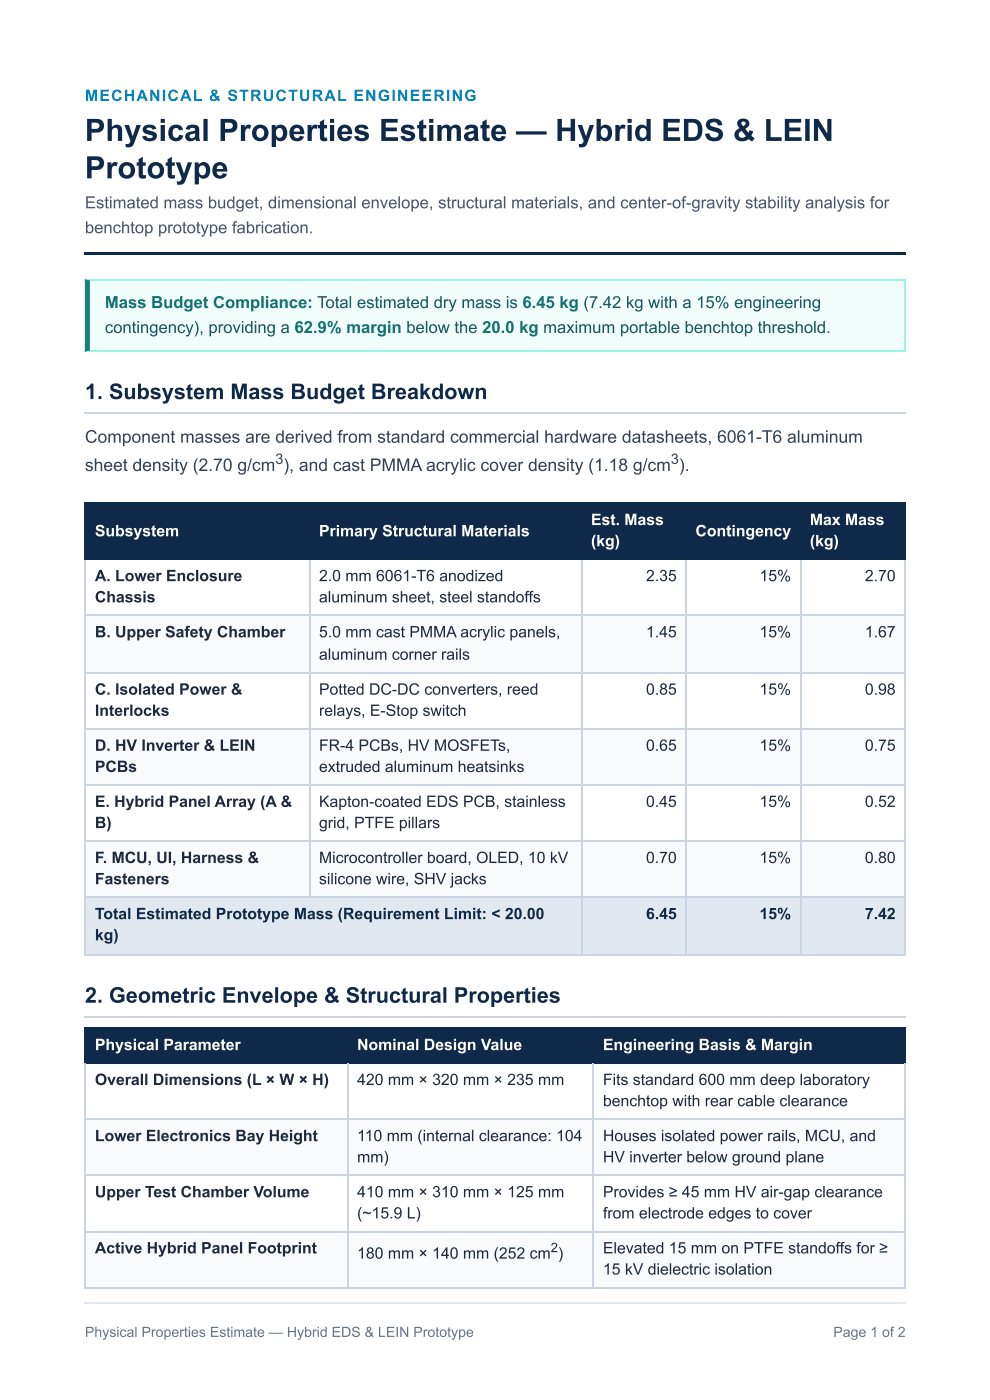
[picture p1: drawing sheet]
<svg xmlns="http://www.w3.org/2000/svg" width="210mm" height="297mm" viewBox="0 0 210 297" stroke-linecap="round" stroke-linejoin="round" font-family="sans-serif">
<defs><g id="words">
<g font-size="6.5" fill="#0f294a">
<text x="18" y="29.9">Physical Properties Estimate — Hybrid EDS &amp; LEIN</text>
<text x="18" y="37.8">Prototype</text>
</g>
<g font-size="4.6" fill="#0f294a">
<text x="18" y="84.7">1. Subsystem Mass Budget Breakdown</text>
<text x="18" y="212.7">2. Geometric Envelope &amp; Structural Properties</text>
</g>
<g font-size="3.7" fill="#334155">
<text x="18" y="93.9">Component masses are derived from standard commercial hardware datasheets, 6061-T6 aluminum</text>
<text x="18" y="99.9">sheet density (2.70 g/cm ), and cast PMMA acrylic cover density (1.18 g/cm ).</text>
</g>
<g font-size="3.5" fill="#475569">
<text x="18" y="44.2">Estimated mass budget, dimensional envelope, structural materials, and center-of-gravity stability analysis for</text>
<text x="18" y="49.5">benchtop prototype fabrication.</text>
</g>
<text font-size="3.5" fill="#0f766e" x="22.2" y="65.4">Mass Budget Compliance: Total estimated dry mass is 6.45 kg (7.42 kg with a 15% engineering</text>
<text font-size="3.5" fill="#115e59" x="22.2" y="70.6">contingency), providing a 62.9% margin below the 20.0 kg maximum portable benchtop threshold.</text>
<text font-size="3.3" fill="#0284c7" x="18" y="21.4">MECHANICAL &amp; STRUCTURAL ENGINEERING</text>
<g font-size="3.3" fill="#fff">
<text x="20.1" y="113.8">Subsystem</text>
<text x="67.6" y="113.8">Primary Structural Materials</text>
<text x="125.3" y="111.4">Est. Mass</text>
<text x="147.4" y="113.8">Contingency</text>
<text x="171.7" y="111.4">Max Mass</text>
<text x="125.3" y="115.9">(kg)</text>
<text x="171.7" y="115.9">(kg)</text>
<text x="20.1" y="222.8">Physical Parameter</text>
<text x="75.7" y="222.8">Nominal Design Value</text>
<text x="127.8" y="222.8">Engineering Basis &amp; Margin</text>
</g>
<g font-size="3.3" fill="#1e293b">
<text x="20.1" y="123.3">A. Lower Enclosure</text>
<text x="67.6" y="123.3">2.0 mm 6061-T6 anodized</text>
<text x="137" y="123.3">2.35</text>
<text x="161" y="123.3">15%</text>
<text x="183.4" y="123.3">2.70</text>
<text x="20.1" y="127.8">Chassis</text>
<text x="67.6" y="127.8">aluminum sheet, steel standoffs</text>
<text x="20.1" y="135.2">B. Upper Safety Chamber</text>
<text x="67.6" y="135.2">5.0 mm cast PMMA acrylic panels,</text>
<text x="137" y="135.2">1.45</text>
<text x="161" y="135.2">15%</text>
<text x="183.4" y="135.2">1.67</text>
<text x="67.6" y="140">aluminum corner rails</text>
<text x="20.1" y="147.4">C. Isolated Power &amp;</text>
<text x="67.6" y="147.4">Potted DC-DC converters, reed</text>
<text x="137" y="147.4">0.85</text>
<text x="161" y="147.4">15%</text>
<text x="183.4" y="147.4">0.98</text>
<text x="20.1" y="151.9">Interlocks</text>
<text x="67.6" y="151.9">relays, E-Stop switch</text>
<text x="20.1" y="159.3">D. HV Inverter &amp; LEIN</text>
<text x="67.6" y="159.3">FR-4 PCBs, HV MOSFETs,</text>
<text x="137" y="159.3">0.65</text>
<text x="161" y="159.3">15%</text>
<text x="183.4" y="159.3">0.75</text>
<text x="20.1" y="163.8">PCBs</text>
<text x="67.6" y="163.8">extruded aluminum heatsinks</text>
<text x="20.1" y="171.2">E. Hybrid Panel Array (A &amp;</text>
<text x="67.6" y="171.2">Kapton-coated EDS PCB, stainless</text>
<text x="137" y="171.2">0.45</text>
<text x="161" y="171.2">15%</text>
<text x="183.4" y="171.2">0.52</text>
<text x="20.1" y="175.7">B)</text>
<text x="67.6" y="175.7">grid, PTFE pillars</text>
<text x="20.1" y="183.1">F. MCU, UI, Harness &amp;</text>
<text x="67.6" y="183.1">Microcontroller board, OLED, 10 kV</text>
<text x="137" y="183.1">0.70</text>
<text x="161" y="183.1">15%</text>
<text x="183.4" y="183.1">0.80</text>
<text x="20.1" y="187.6">Fasteners</text>
<text x="67.6" y="187.6">silicone wire, SHV jacks</text>
<text x="20.1" y="230.2">Overall Dimensions (L × W × H)</text>
<text x="75.7" y="230.2">420 mm × 320 mm × 235 mm</text>
<text x="127.8" y="230.2">Fits standard 600 mm deep laboratory</text>
<text x="127.8" y="234.7">benchtop with rear cable clearance</text>
<text x="20.1" y="242.1">Lower Electronics Bay Height</text>
<text x="75.7" y="242.1">110 mm (internal clearance: 104</text>
<text x="127.8" y="242.1">Houses isolated power rails, MCU, and</text>
<text x="75.7" y="246.6">mm)</text>
<text x="127.8" y="246.6">HV inverter below ground plane</text>
<text x="20.1" y="254">Upper Test Chamber Volume</text>
<text x="75.7" y="254">410 mm × 310 mm × 125 mm</text>
<text x="127.8" y="254">Provides ≥ 45 mm HV air-gap clearance</text>
<text x="75.7" y="258.5">(~15.9 L)</text>
<text x="127.8" y="258.5">from electrode edges to cover</text>
<text x="20.1" y="265.9">Active Hybrid Panel Footprint</text>
<text x="75.7" y="267">180 mm × 140 mm (252 cm )</text>
<text x="127.8" y="265.9">Elevated 15 mm on PTFE standoffs for ≥</text>
<text x="127.8" y="270.4">15 kV dielectric isolation</text>
</g>
<g font-size="3.3" fill="#0f294a">
<text x="20.1" y="195">Total Estimated Prototype Mass (Requirement Limit: &lt; 20.00</text>
<text x="137" y="195">6.45</text>
<text x="161" y="195">15%</text>
<text x="183.4" y="195">7.42</text>
<text x="20.1" y="199.5">kg)</text>
</g>
<g font-size="3.1" fill="#334155">
<text x="58.4" y="98.4">3</text>
<text x="142.2" y="98.4">3</text>
</g>
<g font-size="3" fill="#64748b">
<text x="18" y="283.6">Physical Properties Estimate — Hybrid EDS &amp; LEIN Prototype</text>
<text x="176.7" y="283.6">Page 1 of 2</text>
</g>
<text font-size="2.8" fill="#1e293b" x="116.7" y="265.6">2</text>
</g></defs>
<path d="M18 53.4h174.1v.6h-174.1z" fill="#0f294a"/>
<path d="M18 59.3h174.1v15.3h-174.1z" fill="#f0fdfa"/>
<path d="M18 59.4h174.1M192 59.3v15.3M18 74.5h174.1" fill="none" stroke="#99f6e4" stroke-width=".26"/>
<path d="M18 59.3l1 .2v14.8l-1 .3z" fill="#0d9488"/>
<path d="M18 87.7h174.1" fill="none" stroke="#cbd5e1" stroke-width=".26"/>
<g fill="#0f294a">
<path d="M18.3 106.9h47.3v11.9h-47.3z"/>
<path d="M65.6 106.9h57.7v11.9h-57.7z"/>
<path d="M123.3 106.9h22.2v11.9h-22.2z"/>
<path d="M145.5 106.9h24.1v11.9h-24.1z"/>
<path d="M169.6 106.9h22.2v11.9h-22.2z"/>
</g>
<g fill="#f8fafc">
<path d="M18.3 130.7h47.3v11.9h-47.3z"/>
<path d="M65.6 130.7h57.7v11.9h-57.7z"/>
<path d="M123.3 130.7h22.2v11.9h-22.2z"/>
<path d="M145.5 130.7h24.1v11.9h-24.1z"/>
<path d="M169.6 130.7h22.2v11.9h-22.2z"/>
<path d="M18.3 154.5h47.3v11.9h-47.3z"/>
<path d="M65.6 154.5h57.7v11.9h-57.7z"/>
<path d="M123.3 154.5h22.2v11.9h-22.2z"/>
<path d="M145.5 154.5h24.1v11.9h-24.1z"/>
<path d="M169.6 154.5h22.2v11.9h-22.2z"/>
<path d="M18.3 178.6h47.3v11.9h-47.3z"/>
<path d="M65.6 178.6h57.7v11.9h-57.7z"/>
<path d="M123.3 178.6h22.2v11.9h-22.2z"/>
<path d="M145.5 178.6h24.1v11.9h-24.1z"/>
<path d="M169.6 178.6h22.2v11.9h-22.2z"/>
</g>
<g fill="#e2e8f0">
<path d="M18.3 190.5h105v11.9h-105z"/>
<path d="M123.3 190.5h22.2v11.9h-22.2z"/>
<path d="M145.5 190.5h24.1v11.9h-24.1z"/>
<path d="M169.6 190.5h22.2v11.9h-22.2z"/>
</g>
<path d="M18 106.8h174.1M18 118.7h174.1M18.1 106.6v12.2M65.7 106.6v12.2M123.4 106.6v12.2M145.4 106.6v12.2M169.7 106.6v12.2M192 106.6v12.2" fill="none" stroke="#0f294a" stroke-width=".26"/>
<g fill="none" stroke="#cbd5e1" stroke-width=".26">
<path d="M18.1 118.8v83.9M65.7 118.8v71.7M123.4 118.8v83.9M145.4 118.8v83.9M169.7 118.8v83.9M192 118.8v83.9M18 130.6h174.1M18 142.7h174.1M18 154.6h174.1M18 166.6h174.1M18 178.5h174.1M18 190.4h174.1"/>
<path d="M18 202.5h174.1M18 215.8h174.1"/>
</g>
<g fill="#0f294a">
<path d="M18.3 218h55.5v7.4h-55.5z"/>
<path d="M73.8 218h52.1v7.4h-52.1z"/>
<path d="M125.9 218h65.9v7.4h-65.9z"/>
</g>
<g fill="#f8fafc">
<path d="M18.3 237.3h55.5v12.2h-55.5z"/>
<path d="M73.8 237.3h52.1v12.2h-52.1z"/>
<path d="M125.9 237.3h65.9v12.2h-65.9z"/>
<path d="M18.3 261.4h55.5v11.9h-55.5z"/>
<path d="M73.8 261.4h52.1v11.9h-52.1z"/>
<path d="M125.9 261.4h65.9v11.9h-65.9z"/>
</g>
<path d="M18 218.1h174.1M18.1 218v7.7M73.7 218v7.7M125.8 218v7.7M192 218v7.7M18 225.6h174.1" fill="none" stroke="#0f294a" stroke-width=".26"/>
<path d="M18 237.5h174.1M18.1 225.7v47.6M73.7 225.7v47.6M125.8 225.7v47.6M192 225.7v47.6M18 249.4h174.1M18 261.3h174.1M18 273.2h174.1" fill="none" stroke="#cbd5e1" stroke-width=".26"/>
<path d="M18 276.4h174.1" fill="none" stroke="#e2e8f0" stroke-width=".26"/>
<use href="#words"/>
</svg>
